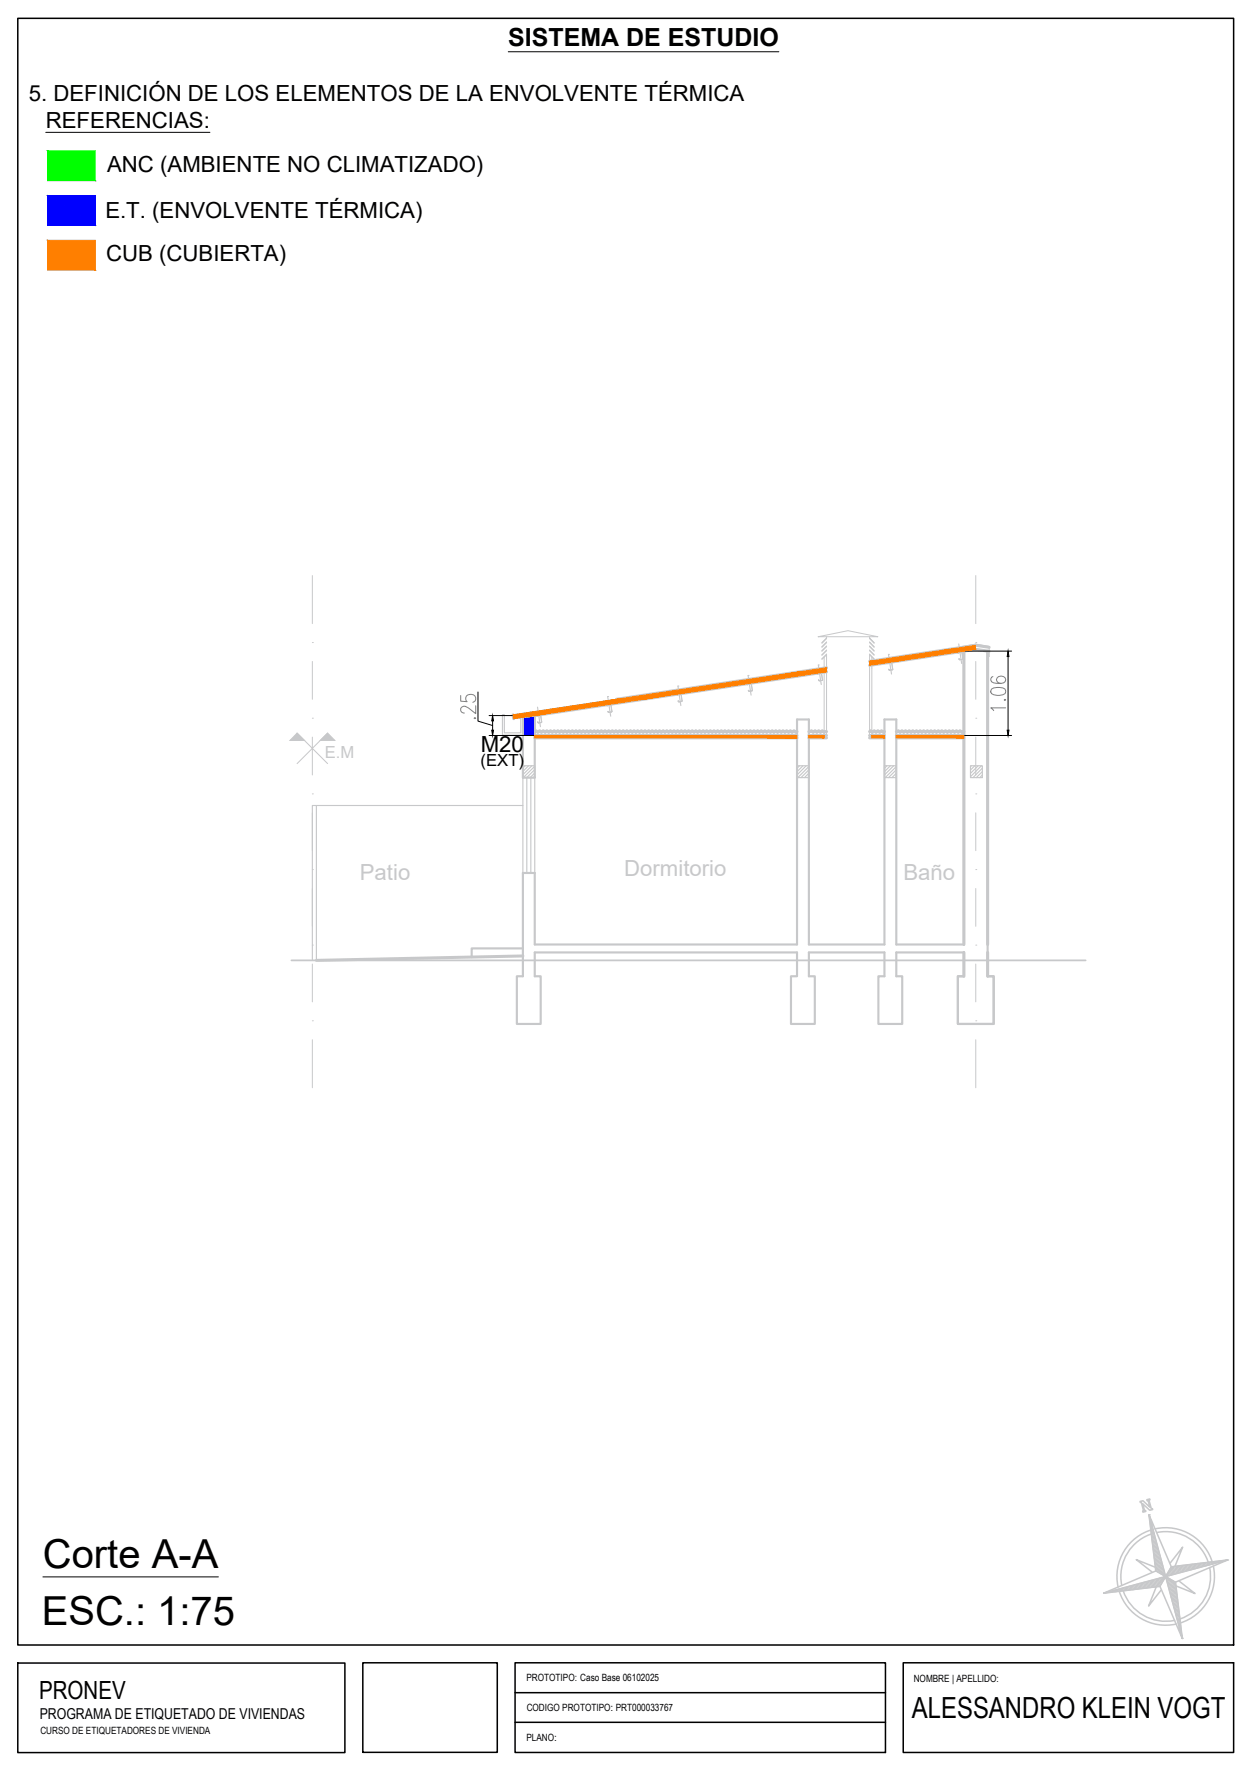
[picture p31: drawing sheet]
<svg xmlns="http://www.w3.org/2000/svg" width="210mm" height="297mm" viewBox="0 0 210 297" stroke-linecap="round" stroke-linejoin="round" font-family="sans-serif">
<defs><g id="words">
<g font-size="6.7">
<text x="7.2" y="263.2">Corte A-A</text>
<text x="7" y="272.8">ESC.: 1:75</text>
</g>
<text font-size="4.9" x="153" y="288.3">ALESSANDRO KLEIN VOGT</text>
<g font-size="4.2">
<text x="85.3" y="7.8">SISTEMA DE ESTUDIO</text>
<text x="6.6" y="285.1">PRONEV</text>
</g>
<g font-size="3.7">
<text x="4.8" y="17">5. DEFINICIÓN DE LOS ELEMENTOS DE LA ENVOLVENTE TÉRMICA</text>
<text x="7.7" y="21.4">REFERENCIAS:</text>
<text x="18" y="28.8">ANC (AMBIENTE NO CLIMATIZADO)</text>
<text x="17.7" y="36.6">E.T. (ENVOLVENTE TÉRMICA)</text>
<text x="17.8" y="43.8">CUB (CUBIERTA)</text>
<text x="80.7" y="126.2">M20</text>
</g>
<g font-size="3.7" fill="#c7c8ca">
<text x="60.4" y="147.7">Patio</text>
<text x="104.7" y="147.1">Dormitorio</text>
<text x="151.6" y="147.6">Baño</text>
</g>
<text font-size="2.8" fill="#c7c8ca" x="54.5" y="127.2">E.M</text>
<text font-size="2.8" x="80.6" y="128.5">(EXT)</text>
<text font-size="2.5" x="6.7" y="288.5">PROGRAMA DE ETIQUETADO DE VIVIENDAS</text>
<g font-size="1.7">
<text x="88.3" y="282.2">PROTOTIPO: Caso Base 06102025</text>
<text x="88.4" y="287.2">CODIGO PROTOTIPO: PRT000033767</text>
<text x="153.3" y="282.3">NOMBRE | APELLIDO:</text>
<text x="6.8" y="290.9">CURSO DE ETIQUETADORES DE VIVIENDA</text>
<text x="88.3" y="292.1">PLANO:</text>
</g>
</g></defs>
<!-- layer: 0 -->
<path d="M3 3.1h204v273h-204zM3 279.1h54.9v15h-54.9zM60.9 279h22.5v15.1h-22.5zM86.4 279h62.2v15.1h-62.2zM151.6 279h55.4v15.1h-55.4zM86.4 284.1h62.2M86.4 289h62.2" fill="none" stroke="#000" stroke-width=".25"/>
<g fill="none" stroke="#c7c8ca" stroke-width=".25">
<path d="M191.3 252l.5-.2 1.1 1.1-.3-1.1h-.1l-.1-.1 .5-.1 .1 .1-.2 .1 .4 1.4h.2v.1l-.5 .2-1.2-1.1 .3 1.1h.2l.1 .1-.5 .2-.1-.2h.2l-.4-1.5h-.2zM192.8 254.2l3.7 8.7 9.5-1.1-10.4 2.8zM192.8 254.2l1.1 9.4 1.7 1-10.4 2.8M192.8 254.2h.1M192.8 254.4h.1M192.9 254.6h-.1M193 254.8l-.1 .1M193 255l-.1 .1M193.1 255.3h-.2M193.1 255.5h-.1M193.2 255.7h-.2M193.3 255.9h-.3"/>
<path d="M193.3 256.1l-.3 .1M193.4 256.3l-.3 .1M193.4 256.5l-.3 .1M193.5 256.7l-.4 .1M193.5 256.7a8.2 8.2 0 0 0-5.9 9.6M193.5 256.9l-.4 .1M193.6 257.1l-.4 .1M193.6 257.3l-.4 .2M193.6 257.3a7.5 7.5 0 0 0-5.4 8.8M193.7 257.5l-.5 .2M193.8 257.8l-.5 .1M193.8 258l-.5 .1"/>
<path d="M193.8 256.6a8.2 8.2 0 0 1 9.7 5.8M193.9 258.2l-.6 .1M193.9 258.4l-.6 .1M194 258.6l-.7 .1M194 258.8l-.6 .2M194.1 259l-.7 .2M194.1 257.2a7.5 7.5 0 0 1 8.8 5.4M194.1 259.2l-.7 .2M194.2 259.4l-.8 .2M194.2 259.6l-.7 .2M194.3 259.8l-.8 .2M185.2 267.4h.1"/>
<path d="M185.4 267.3h.1M185.6 267.2l.1 .1M185.8 267.2l.1 .1M186.1 267.1v.2M186.2 267.1l.1 .1M186.5 267v.2M186.7 267v.2M186.9 266.9v.3M187.1 266.9l.1 .2M187.3 266.8l.1 .3M187.5 266.7l.1 .4M187.7 266.7a8.2 8.2 0 0 0 9.6 5.8"/>
<path d="M187.9 266.6l.1 .4M188.1 266.6l.1 .4M188.3 266.5l.1 .5M188.5 267a7.5 7.5 0 0 0 8.6 4.9M188.5 266.5l.2 .4M188.7 266.4l.2 .5M189 266.3l.1 .6M189.2 266.3l.1 .6M189.4 266.2l.1 .6M189.6 266.2l.1 .6M189.8 266.1l.2 .7M190 266.1l.2 .7"/>
<path d="M190.2 266l.2 .7M190.4 266l.2 .7M190.6 265.9l.2 .8M190.8 265.9l.3 .8M191 265.8l.3 .8M191.2 265.7l.3 .9M191.5 265.7l.2 .9M191.7 265.6l.2 1M191.9 265.6l.2 .9M192.1 265.5l.2 1M192.3 265.5l.3 1M192.5 265.4l.3 1.1"/>
<path d="M192.7 265.4l.3 1M192.9 265.3l.3 1.1M193.1 265.2l.3 1.2M193.3 265.2l.3 1.1M193.5 265.1l.3 1.2M193.7 265.1l.4 1.2M193.8 263l-3.2-1.3 2.7 2.1M193.9 263.6l-8.7 3.8M194 265l.3 1.3M194 266.4l-1.3 3.1 2.1-2.6M194.2 265l.3 1.2M194.4 260l-.9 .3"/>
<path d="M194.4 264.9l.3 1.2M194.4 260.3l-.9 .2M194.5 260.4l-.9 .3M194.5 260.7l-.9 .2M194.6 264.8l.2 1.1M194.6 260.9l-1 .2M194.6 266.2l-9.4 1.2M194.6 261.1l-.9 .2M194.7 261.3l-1 .2M194.8 261.5l-1.1 .3M194.8 264.8l.2 .8M194.8 261.7l-1.1 .3"/>
<path d="M194.9 261.9l-1.1 .3M194.9 262.1l-1.1 .3M195 262.3l-1.2 .3M195 264.7l.1 .6M195 262.5l-1.2 .4M195.1 262.7l-1.2 .4M195.1 262.9l-1.2 .4M195.2 263.2l-1.3 .3M195.2 264.7l.1 .4M195.3 263.4l-1.3 .3M195.3 263.6l-1 .2M195.4 263.8l-.8 .2"/>
<path d="M195.4 264.6l.1 .2M195.4 264l-.6 .1M195.5 264.2l-.4 .1M195.5 264.4h-.2M195.6 264.6l-1 1.6 3.8 8.8-1.2-9.5-1.6-.9 2.8 10.4M195.7 264.4l.1 .1M195.8 264.7l-.2 .1M195.9 264.1l.1 .4M196 263.8l.2 .6M196.1 264.9l-.4 .1M196.2 263.6l.2 .8M196.3 263.3l.3 1"/>
<path d="M196.3 265l-.6 .2M196.4 262.3l2-2.7-1.2 3.1M196.5 263l.3 1.3M196.5 262.9l-.9 1.7M196.6 265.2l-.8 .2M196.7 262.9l.3 1.3M196.9 262.9l.3 1.2M196.9 265.3l-1 .3M197.1 262.9l.3 1.2M197.1 265.5l-1.2 .3M197.3 265.7l-1.3 .3M197.3 265.9l-1.3 .3"/>
<path d="M197.3 266.1l-1.2 .3M197.3 262.8l.3 1.2M197.3 266.3l-1.2 .3M197.3 266.5l-1.1 .3M197.4 266.7l-1.2 .3M197.4 267l-1.1 .3M197.4 267.2l-1 .3M197.4 267.4l-1 .3M197.5 267.6l-1 .3M197.5 267.8l-1 .3M197.5 262.8l.3 1.2M197.5 268l-.9 .3"/>
<path d="M197.5 268.3l-.9 .2M197.6 268.5l-.9 .2M197.6 268.7l-.9 .2M197.6 268.9l-.8 .2M197.7 269.1l-.9 .2M197.7 269.3l-.8 .2M197.7 269.5l-.7 .3M197.7 262.8l.4 1.1M197.7 269.8l-.7 .1M197.8 270l-.7 .2M197.8 270.2l-.7 .2M197.8 270.4l-.6 .2"/>
<path d="M197.8 270.6l-.5 .2M197.9 265.4l2.6 2-3.1-1.2M197.9 270.8l-.6 .2M197.9 271.1l-.5 .1M197.9 271.3l-.5 .1M198 262.8l.2 1.1M198 271.5l-.5 .1M198 271.9l-.4 .1M198 272.1l-.4 .1M198.1 272.6l-.4 .1M198.1 272.8l-.3 .1M198.1 273l-.2 .1"/>
<path d="M198.2 273.2l-.3 .1M198.2 262.7l.3 1.1M198.2 273.4l-.2 .1M198.2 273.6l-.2 .1M198.2 273.9h-.1M198.2 274.1h-.1M198.2 274.5h.1M198.3 274.3h-.1M198.3 274.7h.1M198.4 274.9h.1M198.4 262.7l.3 1M198.6 262.7l.3 1"/>
<path d="M198.8 262.7l.3 .9M199 262.6l.3 1M199.3 262.6l.2 .9M199.5 262.6l.2 .9M199.7 262.6l.2 .8M199.9 262.5l.2 .9M200.1 262.5l.2 .8M200.3 262.5l.2 .8M200.6 262.5l.1 .7M200.8 262.4l.2 .7M201 262.4l.2 .7M201.2 262.4l.2 .6"/>
<path d="M201.4 262.3l.2 .7M201.6 262.3l.2 .6M201.8 262.3l.2 .6M202.1 262.3l.1 .5M202.3 262.2l.1 .5M202.5 262.2l.1 .5M202.7 262.2l.1 .4M202.9 262.2l.1 .4M203 263.1a7.5 7.5 0 0 1-5.5 8.7M203.1 262.1l.1 .4M203.3 262.1l.2 .4M203.6 262.1l.1 .3"/>
<path d="M203.6 262.8a8.1 8.1 0 0 1-5.9 9.6M203.8 262.1l.1 .3M204 262l.1 .3M204.2 262l.1 .2M204.4 262l.1 .2M204.6 261.9l.1 .2M204.9 261.9v.2M205.1 261.9v.1M205.3 261.9v.1M205.5 261.9h.1M205.7 261.8v.1M206 261.8h.1"/>
<path d="M206 261.8l-8.8 3.7"/>
</g>
<!-- layer: Cotas -->
<path d="M161.7 109.3v49.2M165.7 109.3v49.2M161.7 159.8v4M165.7 159.8v4" fill="none" stroke="#c7c8ca" stroke-width=".51"/>
<!-- layer: Muros -->
<path d="M135.7 113.2l-2 .3M87.7 120.4l2-.3v10.4h-2zM87.7 146.5h2v12h44v-37.8h2v37.8h12.7v-37.8h2v37.8h11.3v-49.2l2-.3 2 .3v54.5h1v8h-6v-8h1v-4h-11.3v4h1v8h-4v-8h1v-4h-12.7v4h1v8h-4v-8h1v-4h-44v4h1v8h-4v-8h1zM87.7 159.2h-8.6v1.4M161.7 163.8h-1v8h6v-8h-1" fill="none" stroke="#c7c8ca" stroke-width=".36"/>
<!-- layer: Detalles -->
<g fill="none" stroke="#c7c8ca" stroke-width=".19">
<path d="M90.2 118.7l.5 3.2M102 116.9l.5 3.3M113.7 115.1l.5 3.3M125.5 113.4l.5 3.3M137.3 111.6l.5 3.3M149.1 109.8l.5 3.3M160.9 108.1l.5 3.2M161.7 110.1l-.2 .1v-1.7l2.2-.4v.2v-.2l2.3 .4v1.7l-.3-.1M87.4 120.4v2.6h-2.8v-3.1h-.3v3.5h3.4M87.7 128.5h2v2h-2zM88.1 128.5l-.4 .4M88.7 128.5l-1 1"/>
<path d="M89.2 128.5l-1.5 1.5M89.7 128.6l-1.9 1.9M89.7 129.1l-1.3 1.4M89.7 129.7l-.8 .8M89.7 130.3l-.2 .2M133.7 128.5h2v2h-2zM134.2 128.5l-.5 .4M134.7 128.5l-1 1M135.3 128.5l-1.6 1.6M135.7 128.6l-1.8 1.9M135.7 129.2l-1.3 1.3M135.7 129.8l-.7 .7"/>
<path d="M135.7 130.3l-.1 .2M148.4 128.5h2v2h-2zM148.8 128.5l-.4 .4M149.4 128.5l-1 1M149.9 128.5l-1.5 1.6M150.4 128.6l-1.9 1.9M150.4 129.2l-1.3 1.3M150.4 129.8l-.8 .7M150.4 130.3l-.2 .2M162.8 128.5h2v2h-2zM163 128.5l-.2 .2M163.6 128.5l-.8 .7"/>
<path d="M164.1 128.5l-1.3 1.3M164.7 128.5l-1.9 1.9M164.8 128.9l-1.5 1.6M164.8 129.5l-1 1M164.8 130.1l-.4 .4"/>
</g>
<!-- layer: Muros -->
<g fill="none" stroke="#c7c8ca" stroke-width=".51">
<path d="M86.1 120l.1 .6M138.7 112.1l-35.3 5.3M138.7 112.7l-49 7.4M166 108.6l-2.3-.3-17.8 2.7M166 109.3l-2.3-.3-17.8 2.7M89.7 122.8l.2-.2 .3 .3 .4-.3 .2 .3 .3-.3 .4 .3 .3-.3 .3 .3 .3-.3 .3 .3 .3-.3 .3 .3 .3-.3 .3 .3 .3-.3 .3 .3 .3-.3 .3 .3 .3-.3 .3 .3 .3-.3 .3 .3 .3-.3 .3 .3 .3-.3 .4 .3 .3-.3 .3 .3 .3-.3 .3 .3 .3-.3 .3 .3 .3-.3 .3 .3 .3-.3 .3 .3 .3-.3 .3 .3 .3-.3 .3 .3 .3-.3 .3 .3 .3-.3 .3 .3 .3-.3 .4 .3 .2-.3 .4 .3 .3-.3 .3 .3 .3-.3 .3 .3 .3-.3 .3 .3 .3-.3 .3 .3 .3-.3 .3 .3 .3-.3 .3 .3 .3-.3 .3 .3 .3-.3 .3 .3 .3-.3 .3 .3 .3-.3 .4 .3 .3-.3 .3 .3 .3-.3 .3 .3 .3-.3 .3 .3 .3-.3 .3 .3 .3-.3 .3 .3 .3-.3 .3 .3 .3-.3 .3 .3 .3-.3 .3 .3 .3-.3 .3 .3 .3-.3 .4 .3 .3-.3 .3 .3 .3-.3 .3 .3 .3-.3 .3 .3 .3-.3 .3 .3 .3-.3 .3 .3 .3-.3 .3 .3 .3-.3 .3 .3 .3-.3 .3 .3 .3-.3 .3 .3 .3-.3 .4 .3 .3-.3 .2 .3 .4-.3 .3 .3 .3-.3 .3 .3 .3-.3 .3 .3 .3-.3 .3 .3 .3-.3 .3 .3 .3-.3 .3 .3 .3-.3 .3 .3 .3-.3 .3 .3 .3-.3 .4 .3 .2-.3 .4 .3 .3-.3 .3 .3 .3-.3 .3 .3 .3-.3 .3 .3 .3-.3 .3 .3 .3-.3 .3 .3 .3-.3 .3 .3 .3-.3 .3 .3 .2-.1M89.7 123.8h44M89.7 123.4h44M135.7 122.8h.3l.1-.2 .3 .3 .4-.3 .3 .3 .3-.3 .3 .3 .3-.3 .3 .3 .1-.1h.3M135.7 123.8h3M135.7 123.4h3M145.9 122.8l.2-.2 .3 .3 .3-.3 .3 .3 .3-.3 .3 .3 .3-.3 .3 .3 .2-.1"/>
<path d="M145.9 123.8h2.5M145.9 123.4h2.5M150.4 122.8l.3-.2 .3 .3 .3-.3 .3 .3 .3-.3 .4 .3 .2-.3 .4 .3 .3-.3 .3 .3 .3-.3 .3 .3 .3-.3 .3 .3 .3-.3 .3 .3 .3-.3 .3 .3 .3-.3 .3 .3 .3-.3 .3 .3 .3-.3 .3 .3 .3-.3 .3 .3 .3-.3 .4 .3 .3-.3 .3 .3 .3-.3 .3 .3 .3-.3 .3 .3 .3-.3 .3 .3 .3-.1M150.4 123.8h11.3M150.4 123.4h11.3"/>
</g>
<g fill="#00f" stroke="#00f" stroke-width=".17">
<path d="M87.7 120.4l2-.3v.3z"/>
<path d="M87.7 120.4l2 3v-3zM87.7 120.4l2 3h-2z"/>
<path d="M8 32.8l8 5v-5zM8 32.8l8 5h-8z"/>
</g>
<!-- layer: Vistas -->
<path d="M103.4 117.4l-17.3 2.6M53.1 135.2v26M87.7 135.2h-35.3v26M87.7 120.4l-1.5 .2" fill="none" stroke="#c7c8ca" stroke-width=".19"/>
<!-- layer: Aberturas -->
<path d="M87.7 130.5v16M88.4 130.5v16M89.1 130.5v16M89.7 130.5v16" fill="none" stroke="#c7c8ca" stroke-width=".19"/>
<!-- layer: Detalles -->
<g fill="none" stroke="#c7c8ca" stroke-width=".17">
<path d="M90.2 120l-.1 .1M90.6 119.9l-.5 .2M90.6 120h-.4M90.6 119.9l.2 .1M90.6 120h.1M101.9 118.4v.1M101.9 118.5h.1M102 118.2l-.1 .3M102 118.3l-.1 .1M102 116.9h.1M102 119.4l.2 .1M102 119.4h.1"/>
<path d="M102 119.5l.2 .1M102.7 119.4l-.2-1.2h-.6h.6l.2 1.2-.6 .1M102.7 119.4l-.1 .1-.4 .1M113.7 115.1h.1M113.8 117.6l.1 .2M113.8 117.6h.1M114.3 116.5l.1 1.1M114.3 116.5l-.1-.1-.6 .1v.2l.1-.2h.6M114.4 117.7l-.5 .1M114.4 117.6l-.5 .2M114.5 117.6l-.1 .1M125.4 114.8l.1 .1z"/>
<path d="M125.5 114.7h.5l.2 1.2M125.5 114.7l-.1 .1M125.5 114.7v.1M125.5 113.4h.1M125.6 115.9l.1 .1h.5h-.5M125.6 115.9l.1 .1M125.9 114.6l-.4 .1M126 114.6l.1 .1M126.2 115.8v.1M126.3 115.8l-.1 .2M137.2 113.2h.1M137.3 112.9l-.1 .3"/>
<path d="M137.3 113l-.1 .2M137.3 106.9l5-1.1 5 1.1zM137.3 111.6h.1M137.5 114.2l-.1-.1 .1 .2M137.7 112.9l-.4 .1M137.7 112.8l.2 .1M137.8 112.9l.2 1.2M137.8 113l.2 1.1M137.9 108.6l.8-.9-.8 .9zM137.9 109.2l.8-.8zM137.9 114.2l-.4 .1 .4-.1M138 114.1l-.1 .1"/>
<path d="M138.3 110.3v13.5M138.7 106.9v.3l-.8 .8v-.1l.8-.8M138.7 109.9l-.8 .7 .8-.8v14M138.7 109.1l-.8 .8zM145.9 106.9v.3l.8 .8-.8-.9M145.9 109.9l.8 .7-.8-.8v14M145.9 107.7l.8 .9zM145.9 108.4l.8 .9zM145.9 109.1l.8 .9zM146.3 110.3v13.5M149 111.4h.1M149.1 111.2l.5-.1 .2 1.2"/>
<path d="M149.1 111.2l-.1 .2M149.1 111.2l-.1 .1M149.1 109.8h.1M149.1 112.3v.1M149.1 112.3h.1M149.1 112.3l.1 .1M149.1 112.4l.2 .1M149.2 112.4h.5M149.5 111.1l-.4 .1M149.5 111.1l.1 .1M149.7 112.4l-.4 .1M149.8 112.3l-.1 .1"/>
<path d="M160.9 109.4l-.1 .2v-.1M160.9 109.4l-.1 .1M160.9 110.6v-.1l.1 .1M161 110.6v.1M161.3 109.4h-.5M161.3 109.4h.1M161.4 109.4l.1 1.1M161.4 109.4l.1 1.2M161.4 109.4l-.1-.1-.5 .1M161.6 110.5l-.1 .2h-.5l-.1-.1M90.1 120.1v.1M90.1 120.2h.1"/>
<path d="M90.7 120l.2 1.2-.5 .1-.2-.2v.1M90.7 120l.2 1.2-.5 .1-.2-.1"/>
</g>
<!-- layer: Ejes -->
<g fill="none" stroke="#c7c8ca" stroke-width=".17">
<path d="M52.4 96.6v8.1M163.7 96.6v8.1M52.4 107.8h.1M52.4 111v6.4M163.7 107.8h.1M163.7 111v6.4M52.4 120.5h.1M52.4 133.2h.1M52.4 123.7v6.4M52.4 136.4v6.4M163.7 120.5h.1M163.7 133.2h.1"/>
<path d="M163.7 123.7v6.4M163.7 136.4v6.4M52.4 145.9h.1M52.4 158.6h.1M52.4 149.1v6.4M163.7 145.9h.1M163.7 158.6h.1M163.7 149.1v6.4M52.4 171.3h.1M52.4 161.8v6.3M52.4 174.5v8M163.7 171.3h.1"/>
<path d="M163.7 161.8v6.3M163.7 174.5v8"/>
</g>
<!-- layer: Textos -->
<path d="M85.3 8.7h45.4M7.7 22.2h27.5M7.2 264.6h29.4" fill="none" stroke="#000" stroke-width=".17"/>
<!-- layer: Ambientes No climatizados -->
<path d="M8 25.3l8 5v-5zM8 25.3l8 5h-8z" fill="#0f0" stroke="#0f0" stroke-width=".17"/>
<!-- layer: Vistas -->
<path d="M48.9 161.2h133.3" fill="none" stroke="#c7c8ca" stroke-width=".3"/>
<!-- layer: Textos -->
<path d="M48.7 124.3h2.4M49.8 123l5.2 5.2M55 123l-5.2 5.2" fill="none" stroke="#c7c8ca" stroke-width=".17"/>
<g fill="#c7c8ca" stroke="#c7c8ca" stroke-width=".17">
<path d="M49.8 123l1.3 1.3h-2.4z"/>
<path d="M55 123l1.2 1.3h-2.5z"/>
</g>
<!-- layer: Detalles -->
<path d="M87.7 160.4l-34.6 .8" fill="none" stroke="#c7c8ca" stroke-width=".51"/>
<!-- layer: Cotas -->
<path d="M80.2 116.1v4.9l2.5 .8M161.7 109.3h8M169.1 110.2v12.3M82.1 123.4h7.6M82.1 120.1h7.6M82.7 121v1.5M161.7 123.4h8" fill="none" stroke="#000" stroke-width=".17"/>
<path d="M77.3 116.7v1l1.1 .1a.73 .73 0 0 1-.2-1 .73 .73 0 0 1 .9-.3 .68 .68 0 0 1 .7 .6 .68 .68 0 0 1-.5 .8M79.8 118.4v1.4l-1.2-1a.78 .78 0 0 0-1.3 .1l.1 .6 .5 .2M166.4 115.6a2.42 2.42 0 0 1 2.2 0l.1 .5a1.22 1.22 0 0 1-1.4 .6l-.9-.3-.2-.3zM166.6 113.5l-.2 .2-.2 .2 .2 .5a2.42 2.42 0 0 0 2.2 0 .57 .57 0 0 0-.2-.9 .71 .71 0 0 0-.9 .1 .71 .71 0 0 0-.2 .8l.6 .3M168.5 117.5l.1-.1 .1 .1h-.1zM168.7 118.8h-2.5l.5 .5M79.6 120.5l.1-.1 .1 .1-.1 .1z" fill="none" stroke="#808080" stroke-width=".17"/>
<path d="M169.1 109.3l.2 .9h-.3zM82.5 122.5h.3l-.1 .9zM82.7 120.1l.1 .9h-.3zM169 122.5h.3l-.2 .9z" fill="#000" stroke="#000" stroke-width=".17"/>
<g fill="#ff7f00" stroke="#ff7f00" stroke-width=".17">
<path d="M159.2 109l4.4-.7 .1 .7z"/>
<path d="M150.4 111l8.8-2h4.5z"/>
<path d="M134.2 112.7l4.5-.6v.6z"/>
<path d="M86.1 120.1h3.6l-2 .3z"/>
<path d="M145.9 111h4.5l8.8-2zM145.9 111h4.5l-4.5 .7z"/>
<path d="M107.9 117.4l30.8-4.7h-4.5zM103.4 117.4l30.8-4.7-26.3 4.7z"/>
<path d="M90.6 120l17.3-2.6h-4.5zM86.1 120l17.3-2.6-12.8 2.6z"/>
<path d="M86.1 120l3.6 .1 .9-.1zM86.1 120l3.6 .1h-3.6z"/>
<path d="M86.1 120.1v.3h1.6zM86.1 120.4h1.6l-1.5 .2z"/>
<path d="M150.4 123.4l11.3 .4v-.4zM150.4 123.4l11.3 .4h-11.3z"/>
<path d="M146.3 123.4l2.1 .4v-.4zM146.3 123.4l2.1 .4h-2.1z"/>
<path d="M135.7 123.4l2.6 .4v-.4zM135.7 123.4l2.6 .4h-2.6z"/>
<path d="M89.7 123.4l44 .4v-.4zM89.7 123.4l44 .4h-44z"/>
<path d="M8 40.3l8 5v-5zM8 40.3l8 5h-8z"/>
</g>
<use href="#words"/>
</svg>
